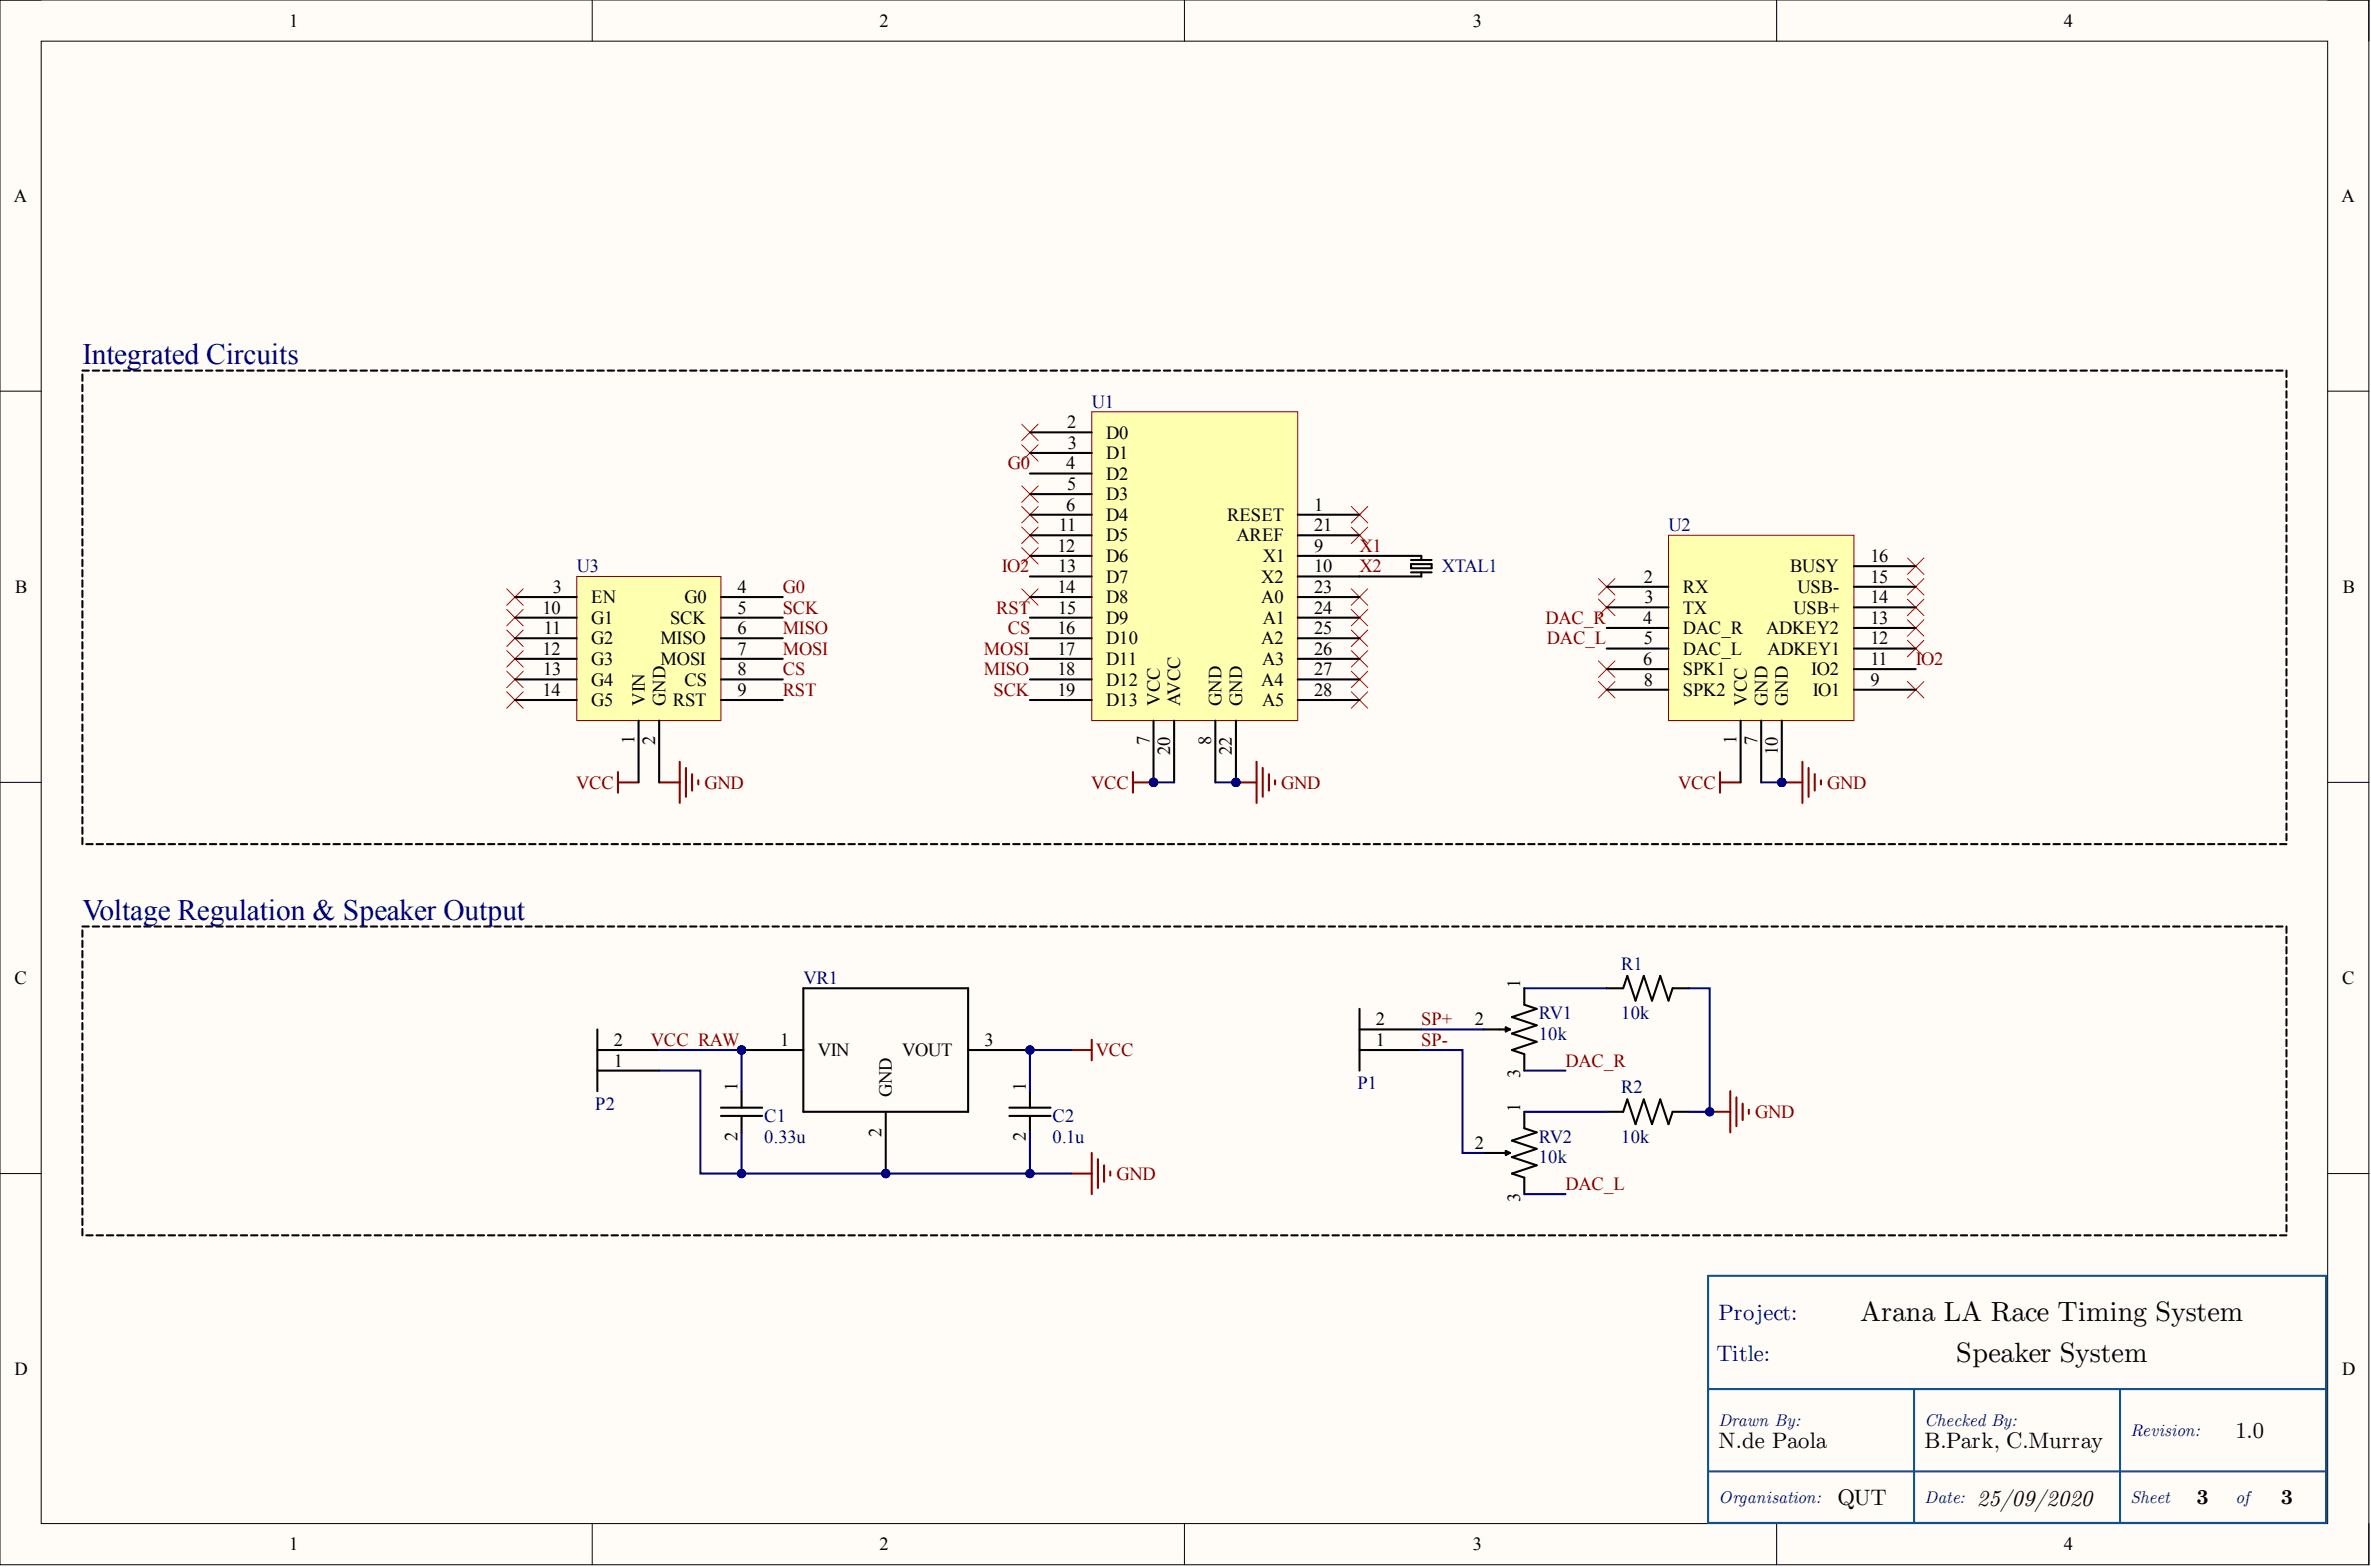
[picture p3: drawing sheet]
<svg xmlns="http://www.w3.org/2000/svg" width="292mm" height="193mm" viewBox="0 0 292 193" stroke-linecap="round" stroke-linejoin="round" font-family="sans-serif">
<defs><g id="words">
<g font-size="3.6" fill="#000080">
<text x="10.2" y="44.9">Integrated Circuits</text>
<text x="10.2" y="113.3">Voltage Regulation &amp; Speaker Output</text>
</g>
<g font-size="3.5">
<text x="229.2" y="162.7">Arana LA Race Timing System</text>
<text x="241" y="167.8">Speaker System</text>
</g>
<g font-size="2.8" fill="#000080">
<text x="211.5" y="167.6">Title:</text>
<text x="211.7" y="162.5">Project:</text>
</g>
<g font-size="2.8">
<text x="211.7" y="178.3">N.de Paola</text>
<text x="237.1" y="178.3">B.Parka C.Murray</text>
<text x="275.4" y="177.1">1.0</text>
<text x="226.4" y="185.3">QUT</text>
<text x="243.5" y="185.4">25a09a2020</text>
</g>
<g font-size="2.6">
<text x="270.6" y="185.2">a</text>
<text x="281" y="185.2">a</text>
</g>
<g font-size="2.3">
<text x="35.6" y="3.3">1</text>
<text x="108.4" y="3.3">2</text>
<text x="181.4" y="3.3">3</text>
<text x="254.3" y="3.3">4</text>
<text x="1.7" y="24.8">A</text>
<text x="288.5" y="24.8">A</text>
<text x="131.5" y="52.7">2</text>
<text x="131.4" y="57.8">4</text>
<text x="131.5" y="55.3">3</text>
<text x="136.3" y="54">D0</text>
<text x="136.3" y="56.5">D1</text>
<text x="136.3" y="59.1">D2</text>
<text x="130.4" y="65.4">11</text>
<text x="131.4" y="62.9">6</text>
<text x="131.5" y="60.3">5</text>
<text x="136.3" y="61.6">D3</text>
<text x="136.3" y="64.1">D4</text>
<text x="151.2" y="64.1">RESET</text>
<text x="161.9" y="62.9">1</text>
<text x="161.9" y="65.4">21</text>
<text x="130.3" y="67.9">12</text>
<text x="130.4" y="70.5">13</text>
<text x="136.3" y="66.7">D5</text>
<text x="136.3" y="69.2">D6</text>
<text x="136.3" y="71.8">D7</text>
<text x="152.3" y="66.7">AREF</text>
<text x="155.4" y="71.8">X2</text>
<text x="155.6" y="69.2">X1</text>
<text x="161.9" y="67.9">9</text>
<text x="161.9" y="70.5">10</text>
<text x="202.5" y="71.8">2</text>
<text x="220.5" y="70.5">BUSY</text>
<text x="230.4" y="71.8">15</text>
<text x="230.4" y="69.2">16</text>
<text x="1.9" y="73">B</text>
<text x="66.8" y="75.6">10</text>
<text x="68.1" y="73">3</text>
<text x="72.8" y="74.3">EN</text>
<text x="72.8" y="76.8">G1</text>
<text x="82.6" y="76.8">SCK</text>
<text x="84.3" y="74.3">G0</text>
<text x="90.8" y="73">4</text>
<text x="90.8" y="75.6">5</text>
<text x="130.3" y="73">14</text>
<text x="130.4" y="75.6">15</text>
<text x="136.3" y="74.3">D8</text>
<text x="136.3" y="76.8">D9</text>
<text x="155.4" y="74.3">A0</text>
<text x="155.6" y="76.8">A1</text>
<text x="161.9" y="73">23</text>
<text x="161.9" y="75.6">24</text>
<text x="202.4" y="76.8">4</text>
<text x="202.6" y="74.3">3</text>
<text x="207.3" y="73">RX</text>
<text x="207.3" y="75.6">TX</text>
<text x="220.9" y="75.6">USB+</text>
<text x="221.5" y="73">USB-</text>
<text x="230.4" y="76.8">13</text>
<text x="230.4" y="74.3">14</text>
<text x="288.6" y="73">B</text>
<text x="66.8" y="80.6">12</text>
<text x="66.9" y="83.2">13</text>
<text x="67" y="78.1">11</text>
<text x="72.8" y="79.4">G2</text>
<text x="72.8" y="81.9">G3</text>
<text x="81.4" y="79.4">MISO</text>
<text x="81.4" y="81.9">MOSI</text>
<text x="90.8" y="78.1">6</text>
<text x="90.8" y="80.6">7</text>
<text x="90.8" y="83.2">8</text>
<text x="130.3" y="78.1">16</text>
<text x="130.3" y="80.6">17</text>
<text x="130.3" y="83.2">18</text>
<text x="136.3" y="79.4">D10</text>
<text x="136.3" y="81.9">D11</text>
<text x="155.4" y="79.4">A2</text>
<text x="155.5" y="81.9">A3</text>
<text x="161.9" y="78.1">25</text>
<text x="161.9" y="80.6">26</text>
<text x="161.9" y="83.2">27</text>
<text x="202.4" y="81.9">6</text>
<text x="202.5" y="79.4">5</text>
<text x="207.3" y="78.1">DAC_R</text>
<text x="207.3" y="80.6">DAC_L</text>
<text x="207.3" y="83.2">SPK1</text>
<text x="217.6" y="78.1">ADKEY2</text>
<text x="217.7" y="80.6">ADKEY1</text>
<text x="223.1" y="83.2">IO2</text>
<text x="230.4" y="81.9">11</text>
<text x="230.4" y="79.4">12</text>
<text x="66.8" y="85.7">14</text>
<text x="72.8" y="84.4">G4</text>
<text x="72.8" y="87">G5</text>
<text x="79.4" y="87" transform="rotate(-90 79.4 87)">VIN</text>
<text x="82" y="87" transform="rotate(-90 82 87)">GND</text>
<text x="82.9" y="87">RST</text>
<text x="84.3" y="84.4">CS</text>
<text x="90.8" y="85.7">9</text>
<text x="130.3" y="85.7">19</text>
<text x="136.3" y="84.4">D12</text>
<text x="136.3" y="87">D13</text>
<text x="142.9" y="87" transform="rotate(-90 142.9 87)">VCC</text>
<text x="145.4" y="87" transform="rotate(-90 145.4 87)">AVCC</text>
<text x="150.5" y="87" transform="rotate(-90 150.5 87)">GND</text>
<text x="153" y="87" transform="rotate(-90 153 87)">GND</text>
<text x="155.4" y="84.4">A4</text>
<text x="155.5" y="87">A5</text>
<text x="161.9" y="85.7">28</text>
<text x="202.5" y="84.4">8</text>
<text x="207.3" y="85.7">SPK2</text>
<text x="215.2" y="87" transform="rotate(-90 215.2 87)">VCC</text>
<text x="217.7" y="87" transform="rotate(-90 217.7 87)">GND</text>
<text x="220.3" y="87" transform="rotate(-90 220.3 87)">GND</text>
<text x="223.3" y="85.7">IO1</text>
<text x="230.4" y="84.4">9</text>
<text x="78.2" y="91.6" transform="rotate(-90 78.2 91.6)">1</text>
<text x="80.7" y="91.8" transform="rotate(-90 80.7 91.8)">2</text>
<text x="141.6" y="91.8" transform="rotate(-90 141.6 91.8)">7</text>
<text x="144.1" y="93" transform="rotate(-90 144.1 93)">20</text>
<text x="149.2" y="91.8" transform="rotate(-90 149.2 91.8)">8</text>
<text x="151.8" y="93" transform="rotate(-90 151.8 93)">22</text>
<text x="213.9" y="91.6" transform="rotate(-90 213.9 91.6)">1</text>
<text x="216.5" y="91.8" transform="rotate(-90 216.5 91.8)">7</text>
<text x="219" y="93" transform="rotate(-90 219 93)">10</text>
<text x="1.8" y="121.2">C</text>
<text x="187.3" y="121.7" transform="rotate(-90 187.3 121.7)">1</text>
<text x="288.5" y="121.2">C</text>
<text x="75.6" y="131.3">1</text>
<text x="75.6" y="128.8">2</text>
<text x="96.1" y="128.8">1</text>
<text x="100.7" y="130.1">VIN</text>
<text x="111.2" y="130.1">VOUT</text>
<text x="121.3" y="128.8">3</text>
<text x="169.5" y="128.8">1</text>
<text x="169.5" y="126.3">2</text>
<text x="181.7" y="126.3">2</text>
<text x="90.8" y="134.4" transform="rotate(-90 90.8 134.4)">1</text>
<text x="109.9" y="135.1" transform="rotate(-90 109.9 135.1)">GND</text>
<text x="126.4" y="134.4" transform="rotate(-90 126.4 134.4)">1</text>
<text x="187.3" y="136.9" transform="rotate(-90 187.3 136.9)">1</text>
<text x="187.3" y="132.8" transform="rotate(-90 187.3 132.8)">3</text>
<text x="90.8" y="140.5" transform="rotate(-90 90.8 140.5)">2</text>
<text x="108.6" y="140" transform="rotate(-90 108.6 140)">2</text>
<text x="126.4" y="140.5" transform="rotate(-90 126.4 140.5)">2</text>
<text x="181.7" y="141.5">2</text>
<text x="187.3" y="148" transform="rotate(-90 187.3 148)">3</text>
<text x="1.8" y="169.4">D</text>
<text x="288.5" y="169.4">D</text>
<text x="35.6" y="190.9">1</text>
<text x="108.4" y="190.9">2</text>
<text x="181.4" y="190.9">3</text>
<text x="254.3" y="190.9">4</text>
</g>
<g font-size="2.3" fill="#000080">
<text x="134.5" y="50.2">U1</text>
<text x="205.6" y="65.4">U2</text>
<text x="71.1" y="70.5">U3</text>
<text x="177.6" y="70.5">XTAL1</text>
<text x="199.7" y="119.4">R1</text>
<text x="99" y="121.2">VR1</text>
<text x="189.6" y="125.5">RV1</text>
<text x="199.7" y="125.5">10k</text>
<text x="189.6" y="128">10k</text>
<text x="73.3" y="136.7">P2</text>
<text x="167.2" y="134.1">P1</text>
<text x="199.7" y="134.6">R2</text>
<text x="94.1" y="138.2">C1</text>
<text x="94.1" y="140.7">0.33u</text>
<text x="129.7" y="138.2">C2</text>
<text x="129.7" y="140.7">0.1u</text>
<text x="189.6" y="140.7">RV2</text>
<text x="189.6" y="143.3">10k</text>
<text x="199.7" y="140.7">10k</text>
</g>
<g font-size="2.3" fill="#800000">
<text x="124.2" y="57.8">G0</text>
<text x="123.4" y="70.5">IO2</text>
<text x="167.5" y="67.9">X1</text>
<text x="167.5" y="70.5">X2</text>
<text x="96.4" y="75.6">SCK</text>
<text x="96.4" y="73">G0</text>
<text x="122.7" y="75.6">RST</text>
<text x="190.4" y="76.8">DAC_R</text>
<text x="96.4" y="83.2">CS</text>
<text x="96.4" y="80.6">MOSI</text>
<text x="96.4" y="78.1">MISO</text>
<text x="121.2" y="80.6">MOSI</text>
<text x="121.2" y="83.2">MISO</text>
<text x="124.2" y="78.1">CS</text>
<text x="190.6" y="79.4">DAC_L</text>
<text x="236" y="81.9">IO2</text>
<text x="96.4" y="85.7">RST</text>
<text x="122.4" y="85.7">SCK</text>
<text x="71" y="97.1">VCC</text>
<text x="86.8" y="97.1">GND</text>
<text x="134.4" y="97.1">VCC</text>
<text x="157.8" y="97.1">GND</text>
<text x="206.7" y="97.1">VCC</text>
<text x="225.1" y="97.1">GND</text>
<text x="80.2" y="128.8">VCC_RAW</text>
<text x="135" y="130.1">VCC</text>
<text x="175.1" y="126.3">SP+</text>
<text x="175.1" y="128.8">SP-</text>
<text x="192.9" y="131.3">DAC_R</text>
<text x="216.2" y="137.7">GND</text>
<text x="137.5" y="145.3">GND</text>
<text x="192.9" y="146.5">DAC_L</text>
</g>
<g font-size="2.1" fill="#000080">
<text x="211.7" y="175.6">Drawn By:</text>
<text x="237.1" y="175.6">Checked By:</text>
<text x="262.5" y="176.9">Revision:</text>
<text x="211.7" y="185.1">Organisation:</text>
<text x="237.1" y="185.1">Date:</text>
<text x="262.5" y="185.1">Sheet</text>
<text x="275.4" y="185.1">of</text>
</g>
</g></defs>
<path d="M0 0h291.8v192.7h-291.8z" fill-rule="evenodd" fill="#fffcf8"/>
<path d="M0 0h291.8v192.7h-291.8z" fill="none" stroke="#000" stroke-width=".12"/>
<path d="M5.1 5.1h281.7v182.5h-281.7z" fill-rule="evenodd" fill="#fffcf8"/>
<g fill="none" stroke="#000" stroke-width=".12">
<path d="M0 0h5.1M73 0v5.1M145.9 0v5.1M218.9 0v5.1M286.8 0h5v5.1M5.1 5.1h281.7v182.5h-281.7zM0 48.2h5.1M286.8 48.2h5M0 96.3h5.1M286.8 96.3h5M0 144.5h5.1M286.8 144.5h5"/>
<path d="M73 187.6v5.1M145.9 187.6v5.1M218.9 187.6v5.1M291.8 187.6v5.1"/>
</g>
<path d="M81.2 96.3h2.5M83.7 93.8v5.1M84.5 94.6v3.5M85.3 95.3v2.1M86 96.1v.5M152.3 96.3h2.5M154.8 93.8v5.1M155.6 94.6v3.5M156.3 95.3v2.1M157.1 96.1v.5" fill="none" stroke="#800000" stroke-width=".25"/>
<circle cx="152.3" cy="96.3" r=".51" fill="#000080"/>
<circle cx="152.3" cy="96.3" r=".51" fill="none" stroke="#000080" stroke-width=".12"/>
<path d="M219.5 96.3h2.5M222 93.8v5.1M222.8 94.6v3.5M223.6 95.3v2.1M224.3 96.1v.5" fill="none" stroke="#800000" stroke-width=".25"/>
<circle cx="219.5" cy="96.3" r=".51" fill="#000080"/>
<circle cx="219.5" cy="96.3" r=".51" fill="none" stroke="#000080" stroke-width=".12"/>
<path d="M139.6 95.1v2.5M139.6 96.3h2.5" fill="none" stroke="#800000" stroke-width=".25"/>
<circle cx="142.1" cy="96.3" r=".51" fill="#000080"/>
<circle cx="142.1" cy="96.3" r=".51" fill="none" stroke="#000080" stroke-width=".12"/>
<path d="M76.1 95.1v2.5M76.1 96.3h2.6M211.9 96.3h2.5M211.9 95.1v2.5M210.6 136.9h2.6M213.2 134.4v5M213.9 135.1v3.6M214.7 135.9v2M215.5 136.7v.5" fill="none" stroke="#800000" stroke-width=".25"/>
<g fill="none" stroke="#f00" stroke-width=".12">
<path d="M125.9 52.2l2 2.1M125.9 54.8l2 2M125.9 59.8l2 2.1M127.9 52.2l-2 2.1M127.9 54.8l-2 2M127.9 59.8l-2 2.1M62.4 72.5l2.1 2M62.4 75l2.1 2.1M62.4 77.6l2.1 2M64.5 72.5l-2.1 2M64.5 75l-2.1 2.1M64.5 77.6l-2.1 2"/>
<path d="M125.9 62.4l2 2M125.9 64.9l2 2M125.9 67.4l2 2.1M125.9 72.5l2 2M127.9 62.4l-2 2M127.9 64.9l-2 2M127.9 67.4l-2 2.1M127.9 72.5l-2 2M166.5 62.4l2 2M166.5 64.9l2 2M166.5 72.5l2 2M166.5 75l2 2.1"/>
<path d="M166.5 77.6l2 2M168.5 62.4l-2 2M168.5 64.9l-2 2M168.5 72.5l-2 2M168.5 75l-2 2.1M168.5 77.6l-2 2M196.9 71.2l2.1 2.1M196.9 73.8l2.1 2M199 71.2l-2.1 2.1M199 73.8l-2.1 2M235 78.9l2 2M235 76.3l2 2"/>
<path d="M235 73.8l2 2M235 71.2l2 2.1M235 68.7l2 2M237 78.9l-2 2M237 76.3l-2 2M237 73.8l-2 2M237 71.2l-2 2.1M237 68.7l-2 2M62.4 80.1l2.1 2M62.4 82.7l2.1 2M62.4 85.2l2.1 2M64.5 80.1l-2.1 2"/>
<path d="M64.5 82.7l-2.1 2M64.5 85.2l-2.1 2M166.5 80.1l2 2M166.5 82.7l2 2M166.5 85.2l2 2M168.5 80.1l-2 2M168.5 82.7l-2 2M168.5 85.2l-2 2M196.9 81.4l2.1 2M196.9 83.9l2.1 2.1M199 81.4l-2.1 2M199 83.9l-2.1 2.1"/>
<path d="M235 83.9l2 2.1M237 83.9l-2 2.1"/>
</g>
<circle cx="210.6" cy="136.9" r=".51" fill="#000080"/>
<circle cx="210.6" cy="136.9" r=".51" fill="none" stroke="#000080" stroke-width=".12"/>
<path d="M71.1 71h17.7v17.7h-17.7z" fill-rule="evenodd" fill="#ffffb0"/>
<path d="M71.1 71h17.7v17.7h-17.7z" fill="none" stroke="#800000" stroke-width=".12"/>
<g fill="none" stroke="#000" stroke-width=".25">
<path d="M63.4 73.5h7.7M63.4 76.1h7.7M63.4 78.6h7.7M88.8 73.5h7.6M88.8 76.1h7.6M88.8 78.6h7.6M63.4 81.1h7.7M63.4 83.7h7.7M63.4 86.2h7.7M78.7 88.7v7.6M81.2 88.7v7.6M88.8 81.1h7.6"/>
<path d="M88.8 83.7h7.6M88.8 86.2h7.6"/>
</g>
<circle cx="142.1" cy="96.3" r=".51" fill="#000080"/>
<circle cx="142.1" cy="96.3" r=".51" fill="none" stroke="#000080" stroke-width=".12"/>
<circle cx="152.3" cy="96.3" r=".51" fill="#000080"/>
<circle cx="152.3" cy="96.3" r=".51" fill="none" stroke="#000080" stroke-width=".12"/>
<path d="M134.5 50.7h25.4v38h-25.4z" fill-rule="evenodd" fill="#ffffb0"/>
<path d="M134.5 50.7h25.4v38h-25.4z" fill="none" stroke="#800000" stroke-width=".12"/>
<path d="M126.9 53.2h7.6M126.9 55.8h7.6M126.9 58.3h7.6M126.9 63.4h7.6M126.9 60.8h7.6M159.9 63.4h7.6M142.1 88.7v7.6" fill="none" stroke="#000" stroke-width=".25"/>
<circle cx="142.1" cy="96.3" r=".51" fill="#000080"/>
<circle cx="142.1" cy="96.3" r=".51" fill="none" stroke="#000080" stroke-width=".12"/>
<g fill="none" stroke="#000" stroke-width=".25">
<path d="M126.9 68.5h7.6M126.9 71h7.6M126.9 65.9h7.6M126.9 73.5h7.6M126.9 76.1h7.6M126.9 78.6h7.6M159.9 68.5h7.6M159.9 71h7.6M159.9 65.9h7.6M126.9 81.1h7.6M126.9 83.7h7.6M126.9 86.2h7.6"/>
<path d="M144.6 88.7v7.6M149.7 88.7v7.6M152.3 88.7v7.6"/>
</g>
<circle cx="152.3" cy="96.3" r=".51" fill="#000080"/>
<circle cx="152.3" cy="96.3" r=".51" fill="none" stroke="#000080" stroke-width=".12"/>
<path d="M159.9 73.5h7.6M159.9 76.1h7.6M159.9 78.6h7.6M159.9 81.1h7.6M159.9 83.7h7.6M159.9 86.2h7.6" fill="none" stroke="#000" stroke-width=".25"/>
<circle cx="219.5" cy="96.3" r=".51" fill="#000080"/>
<circle cx="219.5" cy="96.3" r=".51" fill="none" stroke="#000080" stroke-width=".12"/>
<path d="M205.6 65.9h22.8v22.8h-22.8z" fill-rule="evenodd" fill="#ffffb0"/>
<path d="M205.6 65.9h22.8v22.8h-22.8z" fill="none" stroke="#800000" stroke-width=".12"/>
<path d="M217 88.7v7.6M219.5 88.7v7.6" fill="none" stroke="#000" stroke-width=".25"/>
<circle cx="219.5" cy="96.3" r=".51" fill="#000080"/>
<circle cx="219.5" cy="96.3" r=".51" fill="none" stroke="#000080" stroke-width=".12"/>
<g fill="none" stroke="#000" stroke-width=".25">
<path d="M167.5 68.5h7.6v.5M173.8 69h2.6M173.8 70.5h2.6M173.8 69.5h2.6v.5h-2.6zM175.1 70.5v.5h-7.6M197.9 72.3h7.7M197.9 74.8h7.7M197.9 77.3h7.7M197.9 79.9h7.7M228.4 72.3h7.6M228.4 74.8h7.6M228.4 77.3h7.6"/>
<path d="M228.4 79.9h7.6M228.4 69.7h7.6M197.9 82.4h7.7M197.9 84.9h7.7M214.4 88.7v7.6M228.4 82.4h7.6M228.4 84.9h7.6M167.5 129.3h7.6M167.5 126.8h7.6M167.5 124.2v7.6M182.7 126.8h3.3M185.5 126.5l.5 .3-.5 .2z"/>
<path d="M187.8 121.7v2l1.5 .5-3 1 3 1.1-3 1 3 1-3 1 1.5 .5v2M187.8 136.9v2l1.5 .5-3 1.1 3 1-3 1 3 1-3 1 1.5 .5v2.1M197.9 121.7h2.1l.5-1.5 1 3 1-3 1 3 1-3 1.1 3 .5-1.5h2M197.9 136.9h2.1l.5-1.5 1 3 1-3 1 3 1-3 1.1 3 .5-1.5h2M182.7 142h3.3M185.5 141.7l.5 .3-.5 .2z"/>
</g>
<circle cx="91.4" cy="129.3" r=".51" fill="#000080"/>
<circle cx="91.4" cy="129.3" r=".51" fill="none" stroke="#000080" stroke-width=".12"/>
<circle cx="126.9" cy="129.3" r=".51" fill="#000080"/>
<circle cx="126.9" cy="129.3" r=".51" fill="none" stroke="#000080" stroke-width=".12"/>
<circle cx="109.1" cy="144.5" r=".51" fill="#000080"/>
<circle cx="109.1" cy="144.5" r=".51" fill="none" stroke="#000080" stroke-width=".12"/>
<path d="M91.4 129.3h7.6M99 121.7h20.3v15.2h-20.3z" fill="none" stroke="#000" stroke-width=".25"/>
<circle cx="91.4" cy="129.3" r=".51" fill="#000080"/>
<circle cx="91.4" cy="129.3" r=".51" fill="none" stroke="#000080" stroke-width=".12"/>
<path d="M119.3 129.3h7.6" fill="none" stroke="#000" stroke-width=".25"/>
<circle cx="126.9" cy="129.3" r=".51" fill="#000080"/>
<circle cx="126.9" cy="129.3" r=".51" fill="none" stroke="#000080" stroke-width=".12"/>
<path d="M109.1 136.9v7.6" fill="none" stroke="#000" stroke-width=".25"/>
<circle cx="109.1" cy="144.5" r=".51" fill="#000080"/>
<circle cx="109.1" cy="144.5" r=".51" fill="none" stroke="#000080" stroke-width=".12"/>
<path d="M132 129.3h2.5M134.5 128v2.6M132 144.5h2.5M134.5 142v5.1M135.3 142.7v3.6M136 143.5v2M136.8 144.3v.5" fill="none" stroke="#800000" stroke-width=".25"/>
<path d="M73.6 131.8h7.6M73.6 129.3h7.6M73.6 126.8v7.6M88.8 136.4h5.1M88.8 137.4h5.1M91.4 134.4v2M91.4 137.4v2M124.3 136.4h5.1M124.3 137.4h5.1M126.9 134.4v2M126.9 137.4v2" fill="none" stroke="#000" stroke-width=".25"/>
<circle cx="91.4" cy="129.3" r=".51" fill="#000080"/>
<circle cx="91.4" cy="129.3" r=".51" fill="none" stroke="#000080" stroke-width=".12"/>
<g fill="none" stroke="#000" stroke-width=".25">
<path d="M10.2 45.6h.7M10.2 46.1v.8M10.2 47.4v.8M10.2 48.6v.8M10.2 49.9v.8M10.2 51.2v.8M10.2 52.5v.7M10.2 53.7v.8M10.2 55v.8M10.2 56.3v.7M10.2 57.5v.8M10.2 58.8v.8"/>
<path d="M11.4 45.6h.8M12.7 45.6h.8M14 45.6h.8M15.2 45.6h.8M16.5 45.6h.8M17.8 45.6h.8M19 45.6h.8M20.3 45.6h.8M21.6 45.6h.8M22.8 45.6h.8M24.1 45.6h.8M25.4 45.6h.8"/>
<path d="M26.6 45.6h.8M27.9 45.6h.8M29.2 45.6h.8M30.5 45.6h.7M31.7 45.6h.8M33 45.6h.8M34.3 45.6h.8M35.5 45.6h.8M36.8 45.6h.8M38.1 45.6h.8M39.3 45.6h.8M40.6 45.6h.8"/>
<path d="M41.9 45.6h.8M43.1 45.6h.8M44.4 45.6h.8M45.7 45.6h.8M46.9 45.6h.8M48.2 45.6h.8M49.5 45.6h.8M50.8 45.6h.7M52 45.6h.8M53.3 45.6h.8M54.6 45.6h.8M55.8 45.6h.8"/>
<path d="M57.1 45.6h.8M58.4 45.6h.8M59.6 45.6h.8M60.9 45.6h.8M62.2 45.6h.8M63.4 45.6h.8M64.7 45.6h.8M66 45.6h.8M67.2 45.6h.8M68.5 45.6h.8M69.8 45.6h.8M71.1 45.6h.7"/>
<path d="M72.3 45.6h.8M73.6 45.6h.8M74.9 45.6h.8M76.1 45.6h.8M77.4 45.6h.8M78.7 45.6h.8M79.9 45.6h.8M81.2 45.6h.8M82.5 45.6h.8M83.7 45.6h.8M85 45.6h.8M86.3 45.6h.8"/>
<path d="M87.6 45.6h.7M88.8 45.6h.8M90.1 45.6h.8M91.4 45.6h.8M92.6 45.6h.8M93.9 45.6h.8M95.2 45.6h.8M96.4 45.6h.8M97.7 45.6h.8M99 45.6h.8M100.2 45.6h.8M101.5 45.6h.8"/>
<path d="M102.8 45.6h.8M104 45.6h.8M105.3 45.6h.8M106.6 45.6h.8M107.9 45.6h.7M109.1 45.6h.8M110.4 45.6h.8M111.7 45.6h.8M112.9 45.6h.8M114.2 45.6h.8M115.5 45.6h.8M116.7 45.6h.8"/>
<path d="M118 45.6h.8M119.3 45.6h.8M120.5 45.6h.8M121.8 45.6h.8M123.1 45.6h.8M124.3 45.6h.8M125.6 45.6h.8M126.9 45.6h.8M128.2 45.6h.7M129.4 45.6h.8M130.7 45.6h.8M132 45.6h.8"/>
<path d="M133.2 45.6h.8M134.5 45.6h.8M135.8 45.6h.8M137 45.6h.8M138.3 45.6h.8M139.6 45.6h.8M140.8 45.6h.8M142.1 45.6h.8M143.4 45.6h.8M144.6 45.6h.8M145.9 45.6h.8M147.2 45.6h.8"/>
<path d="M148.5 45.6h.7M149.7 45.6h.8M151 45.6h.8M152.3 45.6h.8M153.5 45.6h.8M154.8 45.6h.8M156.1 45.6h.8M157.3 45.6h.8M158.6 45.6h.8M159.9 45.6h.8M161.1 45.6h.8M162.4 45.6h.8"/>
<path d="M163.7 45.6h.8M165 45.6h.7M166.2 45.6h.8M167.5 45.6h.8M168.8 45.6h.8M170 45.6h.8M171.3 45.6h.8M172.6 45.6h.8M173.8 45.6h.8M175.1 45.6h.8M176.4 45.6h.8M177.6 45.6h.8"/>
<path d="M178.9 45.6h.8M180.2 45.6h.8M181.4 45.6h.8M182.7 45.6h.8M184 45.6h.8M185.3 45.6h.7M186.5 45.6h.8M187.8 45.6h.8M189.1 45.6h.8M190.3 45.6h.8M191.6 45.6h.8M192.9 45.6h.8"/>
<path d="M194.1 45.6h.8M195.4 45.6h.8M196.7 45.6h.8M197.9 45.6h.8M199.2 45.6h.8M200.5 45.6h.8M201.7 45.6h.8M203 45.6h.8M204.3 45.6h.8M205.6 45.6h.7M206.8 45.6h.8M208.1 45.6h.8"/>
<path d="M209.4 45.6h.8M210.6 45.6h.8M211.9 45.6h.8M213.2 45.6h.8M214.4 45.6h.8M215.7 45.6h.8M217 45.6h.8M218.2 45.6h.8M219.5 45.6h.8M220.8 45.6h.8M222 45.6h.8M223.3 45.6h.8"/>
<path d="M224.6 45.6h.8M225.9 45.6h.7M227.1 45.6h.8M228.4 45.6h.8M229.7 45.6h.8M230.9 45.6h.8M232.2 45.6h.8M233.5 45.6h.8M234.7 45.6h.8M236 45.6h.8M237.3 45.6h.8M238.5 45.6h.8"/>
<path d="M239.8 45.6h.8M241.1 45.6h.8M242.4 45.6h.7M243.6 45.6h.8M244.9 45.6h.8M246.2 45.6h.8M247.4 45.6h.8M248.7 45.6h.8M250 45.6h.8M251.2 45.6h.8M252.5 45.6h.8M253.8 45.6h.8"/>
<path d="M255 45.6h.8M256.3 45.6h.8M257.6 45.6h.8M258.8 45.6h.8M260.1 45.6h.8M261.4 45.6h.8M262.7 45.6h.7M263.9 45.6h.8M265.2 45.6h.8M266.5 45.6h.8M267.7 45.6h.8M269 45.6h.8"/>
<path d="M270.3 45.6h.8M271.5 45.6h.8M272.8 45.6h.8M274.1 45.6h.8M275.3 45.6h.8M276.6 45.6h.8M277.9 45.6h.8M279.1 45.6h.8M280.4 45.6h.8M281.7 45.6v.8M281.7 46.9v.8M281.7 48.2v.8"/>
<path d="M281.7 49.4v.8M281.7 50.7v.8M281.7 52v.8M281.7 53.2v.8M281.7 54.5v.8M281.7 55.8v.8M281.7 57v.8M281.7 58.3v.8M281.7 59.6v.8M10.2 60.1v.7M10.2 61.3v.8M10.2 62.6v.8"/>
<path d="M10.2 63.9v.8M10.2 65.1v.8M10.2 66.4v.8M10.2 67.7v.8M10.2 68.9v.8M10.2 70.2v.8M10.2 71.5v.8M10.2 72.7v.8M10.2 74v.8M10.2 75.3v.8M10.2 76.5v.8M10.2 77.8v.8"/>
<path d="M10.2 79.1v.8M281.7 60.8v.8M281.7 62.1v.8M281.7 63.4v.8M281.7 64.7v.7M281.7 65.9v.8M281.7 67.2v.8M281.7 68.5v.7M281.7 69.7v.8M281.7 71v.8M281.7 72.3v.8M281.7 73.5v.8"/>
<path d="M281.7 74.8v.8M281.7 76.1v.8M281.7 77.3v.8M281.7 78.6v.8M281.7 79.9v.8M10.2 80.3v.8M10.2 81.6v.8M10.2 82.9v.8M10.2 84.1v.8M10.2 85.4v.8M10.2 86.7v.8M10.2 87.9v.8"/>
<path d="M10.2 89.2v.8M10.2 90.5v.8M10.2 91.8v.7M10.2 93v.8M10.2 94.3v.8M10.2 95.6v.7M10.2 96.8v.8M10.2 98.1v.8M10.2 99.4v.7M281.7 81.1v.8M281.7 82.4v.8M281.7 83.7v.8"/>
<path d="M281.7 84.9v.8M281.7 86.2v.8M281.7 87.5v.8M281.7 88.7v.8M281.7 90v.8M281.7 91.3v.8M281.7 92.5v.8M281.7 93.8v.8M281.7 95.1v.8M281.7 96.3v.8M281.7 97.6v.8M281.7 98.9v.8"/>
<path d="M10.2 100.6v.8M10.2 101.9v.8M10.2 103.2v.8M10.2 114.6v.8M10.2 115.8v.8M10.2 117.1v.8M10.2 118.4v.8M10.2 119.6v.8M10.2 114.1h.7M10.6 104h.8M11.4 114.1h.8M11.9 104h.8"/>
<path d="M12.7 114.1h.8M13.2 104h.8M14 114.1h.8M14.4 104h.8M15.2 114.1h.8M15.7 104h.8M16.5 114.1h.8M17 104h.8M17.8 114.1h.8M18.2 104h.8M19 114.1h.8M19.5 104h.8"/>
<path d="M20.3 114.1h.8M20.8 104h.8M21.6 114.1h.8M22 104h.8M22.8 114.1h.8M23.3 104h.8M24.1 114.1h.8M24.6 104h.8M25.4 114.1h.8M25.9 104h.7M26.6 114.1h.8M27.1 104h.8"/>
<path d="M27.9 114.1h.8M28.4 104h.8M29.2 114.1h.8M29.7 104h.8M30.5 114.1h.7M30.9 104h.8M31.7 114.1h.8M32.2 104h.8M33 114.1h.8M33.5 104h.8M34.3 114.1h.8M34.7 104h.8"/>
<path d="M35.5 114.1h.8M36 104h.8M36.8 114.1h.8M37.3 104h.8M38.1 114.1h.8M38.5 104h.8M39.3 114.1h.8M39.8 104h.8M40.6 114.1h.8M41.1 104h.8M41.9 114.1h.8M42.3 104h.8"/>
<path d="M43.1 114.1h.8M43.6 104h.8M44.4 114.1h.8M44.9 104h.8M45.7 114.1h.8M46.2 104h.7M46.9 114.1h.8M47.4 104h.8M48.2 114.1h.8M48.7 104h.8M49.5 114.1h.8M50 104h.8"/>
<path d="M50.8 114.1h.7M51.2 104h.8M52 114.1h.8M52.5 104h.8M53.3 114.1h.8M53.8 104h.8M54.6 114.1h.8M55 104h.8M55.8 114.1h.8M56.3 104h.8M57.1 114.1h.8M57.6 104h.8"/>
<path d="M58.4 114.1h.8M58.8 104h.8M59.6 114.1h.8M60.1 104h.8M60.9 114.1h.8M61.4 104h.8M62.2 114.1h.8M62.6 104h.8M63.4 114.1h.8M63.9 104h.8M64.7 114.1h.8M65.2 104h.8"/>
<path d="M66 114.1h.8M66.5 104h.7M67.2 114.1h.8M67.7 104h.8M68.5 114.1h.8M69 104h.8M69.8 114.1h.8M70.3 104h.8M71.1 114.1h.7M71.5 104h.8M72.3 114.1h.8M72.8 104h.8"/>
<path d="M73.6 114.1h.8M74.1 104h.8M74.9 114.1h.8M75.3 104h.8M76.1 114.1h.8M76.6 104h.8M77.4 114.1h.8M77.9 104h.8M78.7 114.1h.8M79.1 104h.8M79.9 114.1h.8M80.4 104h.8"/>
<path d="M81.2 114.1h.8M81.7 104h.8M82.5 114.1h.8M83 104h.7M83.7 114.1h.8M84.2 104h.8M85 114.1h.8M85.5 104h.8M86.3 114.1h.8M86.8 104h.8M87.6 114.1h.7M88 104h.8"/>
<path d="M88.8 114.1h.8M89.3 104h.8M90.1 114.1h.8M90.6 104h.8M91.4 114.1h.8M91.8 104h.8M92.6 114.1h.8M93.1 104h.8M93.9 114.1h.8M94.4 104h.8M95.2 114.1h.8M95.6 104h.8"/>
<path d="M96.4 114.1h.8M96.9 104h.8M97.7 114.1h.8M98.2 104h.8M99 114.1h.8M99.4 104h.8M100.2 114.1h.8M100.7 104h.8M101.5 114.1h.8M102 104h.8M102.8 114.1h.8M103.3 104h.7"/>
<path d="M104 114.1h.8M104.5 104h.8M105.3 114.1h.8M105.8 104h.8M106.6 114.1h.8M107.1 104h.8M107.9 114.1h.7M108.3 104h.8M109.1 114.1h.8M109.6 104h.8M110.4 114.1h.8M110.9 104h.8"/>
<path d="M111.7 114.1h.8M112.1 104h.8M112.9 114.1h.8M113.4 104h.8M114.2 114.1h.8M114.7 104h.8M115.5 114.1h.8M115.9 104h.8M116.7 114.1h.8M117.2 104h.8M118 114.1h.8M118.5 104h.8"/>
<path d="M119.3 114.1h.8M119.7 104h.8M120.5 114.1h.8M121 104h.8M121.8 114.1h.8M122.3 104h.8M123.1 114.1h.8M123.6 104h.7M124.3 114.1h.8M124.8 104h.8M125.6 114.1h.8M126.1 104h.8"/>
<path d="M126.9 114.1h.8M127.4 104h.8M128.2 114.1h.7M128.6 104h.8M129.4 114.1h.8M129.9 104h.8M130.7 114.1h.8M131.2 104h.8M132 114.1h.8M132.4 104h.8M133.2 114.1h.8M133.7 104h.8"/>
<path d="M134.5 114.1h.8M135 104h.8M135.8 114.1h.8M136.2 104h.8M137 114.1h.8M137.5 104h.8M138.3 114.1h.8M138.8 104h.8M139.6 114.1h.8M140 104h.8M140.8 114.1h.8M141.3 104h.8"/>
<path d="M142.1 114.1h.8M142.6 104h.8M143.4 114.1h.8M143.9 104h.7M144.6 114.1h.8M145.1 104h.8M145.9 114.1h.8M146.4 104h.8M147.2 114.1h.8M147.7 104h.8M148.5 114.1h.7M148.9 104h.8"/>
<path d="M149.7 114.1h.8M150.2 104h.8M151 114.1h.8M151.5 104h.8M152.3 114.1h.8M152.7 104h.8M153.5 114.1h.8M154 104h.8M154.8 114.1h.8M155.3 104h.8M156.1 114.1h.8M156.5 104h.8"/>
<path d="M157.3 114.1h.8M157.8 104h.8M158.6 114.1h.8M159.1 104h.8M159.9 114.1h.8M160.4 104h.7M161.1 114.1h.8M161.6 104h.8M162.4 114.1h.8M162.9 104h.8M163.7 114.1h.8M164.2 104h.8"/>
<path d="M165 114.1h.7M165.4 104h.8M166.2 114.1h.8M166.7 104h.8M167.5 114.1h.8M168 104h.8M168.8 114.1h.8M169.2 104h.8M170 114.1h.8M170.5 104h.8M171.3 114.1h.8M171.8 104h.8"/>
<path d="M172.6 114.1h.8M173 104h.8M173.8 114.1h.8M174.3 104h.8M175.1 114.1h.8M175.6 104h.8M176.4 114.1h.8M176.8 104h.8M177.6 114.1h.8M178.1 104h.8M178.9 114.1h.8M179.4 104h.8"/>
<path d="M180.2 114.1h.8M180.7 104h.7M181.4 114.1h.8M181.9 104h.8M182.7 114.1h.8M183.2 104h.8M184 114.1h.8M184.5 104h.8M185.3 114.1h.7M185.7 104h.8M186.5 114.1h.8M187 104h.8"/>
<path d="M187.8 114.1h.8M188.3 104h.8M189.1 114.1h.8M189.5 104h.8M190.3 114.1h.8M190.8 104h.8M191.6 114.1h.8M192.1 104h.8M192.9 114.1h.8M193.3 104h.8M194.1 114.1h.8M194.6 104h.8"/>
<path d="M195.4 114.1h.8M195.9 104h.8M196.7 114.1h.8M197.1 104h.8M197.9 114.1h.8M198.4 104h.8M199.2 114.1h.8M199.7 104h.8M200.5 114.1h.8M201 104h.7M201.7 114.1h.8M202.2 104h.8"/>
<path d="M203 114.1h.8M203.5 104h.8M204.3 114.1h.8M204.8 104h.8M205.6 114.1h.7M206 104h.8M206.8 114.1h.8M207.3 104h.8M208.1 114.1h.8M208.6 104h.8M209.4 114.1h.8M209.8 104h.8"/>
<path d="M210.6 114.1h.8M211.1 104h.8M211.9 114.1h.8M212.4 104h.8M213.2 114.1h.8M213.6 104h.8M214.4 114.1h.8M214.9 104h.8M215.7 114.1h.8M216.2 104h.8M217 114.1h.8M217.4 104h.8"/>
<path d="M218.2 114.1h.8M218.7 104h.8M219.5 114.1h.8M220 104h.8M220.8 114.1h.8M221.3 104h.7M222 114.1h.8M222.5 104h.8M223.3 114.1h.8M223.8 104h.8M224.6 114.1h.8M225.1 104h.8"/>
<path d="M225.9 114.1h.7M226.3 104h.8M227.1 114.1h.8M227.6 104h.8M228.4 114.1h.8M228.9 104h.8M229.7 114.1h.8M230.1 104h.8M230.9 114.1h.8M231.4 104h.8M232.2 114.1h.8M232.7 104h.8"/>
<path d="M233.5 114.1h.8M233.9 104h.8M234.7 114.1h.8M235.2 104h.8M236 114.1h.8M236.5 104h.8M237.3 114.1h.8M237.8 104h.7M238.5 114.1h.8M239 104h.8M239.8 114.1h.8M240.3 104h.8"/>
<path d="M241.1 114.1h.8M241.6 104h.8M242.4 114.1h.7M242.8 104h.8M243.6 114.1h.8M244.1 104h.8M244.9 114.1h.8M245.4 104h.8M246.2 114.1h.8M246.6 104h.8M247.4 114.1h.8M247.9 104h.8"/>
<path d="M248.7 114.1h.8M249.2 104h.8M250 114.1h.8M250.4 104h.8M251.2 114.1h.8M251.7 104h.8M252.5 114.1h.8M253 104h.8M253.8 114.1h.8M254.2 104h.8M255 114.1h.8M255.5 104h.8"/>
<path d="M256.3 114.1h.8M256.8 104h.8M257.6 114.1h.8M258.1 104h.7M258.8 114.1h.8M259.3 104h.8M260.1 114.1h.8M260.6 104h.8M261.4 114.1h.8M261.9 104h.8M262.7 114.1h.7M263.1 104h.8"/>
<path d="M263.9 114.1h.8M264.4 104h.8M265.2 114.1h.8M265.7 104h.8M266.5 114.1h.8M266.9 104h.8M267.7 114.1h.8M268.2 104h.8M269 114.1h.8M269.5 104h.8M270.3 114.1h.8M270.7 104h.8"/>
<path d="M271.5 114.1h.8M272 104h.8M272.8 114.1h.8M273.3 104h.8M274.1 114.1h.8M274.5 104h.8M275.3 114.1h.8M275.8 104h.8M276.6 114.1h.8M277.1 104h.8M277.9 114.1h.8M278.4 104h.7"/>
<path d="M279.1 114.1h.8M279.6 104h.8M280.4 114.1h.8M280.9 104h.8M281.7 100.1v.8M281.7 101.4v.8M281.7 102.7v.8M281.7 114.1v.8M281.7 115.4v.8M281.7 116.6v.8M281.7 117.9v.8M281.7 119.2v.8"/>
<path d="M10.2 120.9v.8M10.2 122.2v.8M10.2 123.4v.8M10.2 124.7v.8M10.2 126v.8M10.2 127.2v.8M10.2 128.5v.8M10.2 129.8v.8M10.2 131v.8M10.2 132.3v.8M10.2 133.6v.8M10.2 134.9v.7"/>
<path d="M10.2 136.1v.8M10.2 137.4v.8M10.2 138.7v.7M10.2 139.9v.8M281.7 120.4v.8M281.7 121.7v.8M281.7 123v.8M281.7 124.2v.8M281.7 125.5v.8M281.7 126.8v.8M281.7 128v.8M281.7 129.3v.8"/>
<path d="M281.7 130.6v.8M281.7 131.8v.8M281.7 133.1v.8M281.7 134.4v.8M281.7 135.6v.8M281.7 136.9v.8M281.7 138.2v.8M281.7 139.4v.8M10.2 141.2v.8M10.2 142.5v.8M10.2 143.7v.8M10.2 145v.8"/>
<path d="M10.2 146.3v.8M10.2 147.5v.8M10.2 148.8v.8M10.2 150.1v.8M10.2 151.3v.8M10.6 152.1h.8M11.9 152.1h.8M13.2 152.1h.8M14.4 152.1h.8M15.7 152.1h.8M17 152.1h.8M18.2 152.1h.8"/>
<path d="M19.5 152.1h.8M20.8 152.1h.8M22 152.1h.8M23.3 152.1h.8M24.6 152.1h.8M25.9 152.1h.7M27.1 152.1h.8M28.4 152.1h.8M29.7 152.1h.8M30.9 152.1h.8M32.2 152.1h.8M33.5 152.1h.8"/>
<path d="M34.7 152.1h.8M36 152.1h.8M37.3 152.1h.8M38.5 152.1h.8M39.8 152.1h.8M41.1 152.1h.8M42.3 152.1h.8M43.6 152.1h.8M44.9 152.1h.8M46.2 152.1h.7M47.4 152.1h.8M48.7 152.1h.8"/>
<path d="M50 152.1h.8M51.2 152.1h.8M52.5 152.1h.8M53.8 152.1h.8M55 152.1h.8M56.3 152.1h.8M57.6 152.1h.8M58.8 152.1h.8M60.1 152.1h.8M61.4 152.1h.8M62.6 152.1h.8M63.9 152.1h.8"/>
<path d="M65.2 152.1h.8M66.5 152.1h.7M67.7 152.1h.8M69 152.1h.8M70.3 152.1h.8M71.5 152.1h.8M72.8 152.1h.8M74.1 152.1h.8M75.3 152.1h.8M76.6 152.1h.8M77.9 152.1h.8M79.1 152.1h.8"/>
<path d="M80.4 152.1h.8M81.7 152.1h.8M83 152.1h.7M84.2 152.1h.8M85.5 152.1h.8M86.8 152.1h.8M88 152.1h.8M89.3 152.1h.8M90.6 152.1h.8M91.8 152.1h.8M93.1 152.1h.8M94.4 152.1h.8"/>
<path d="M95.6 152.1h.8M96.9 152.1h.8M98.2 152.1h.8M99.4 152.1h.8M100.7 152.1h.8M102 152.1h.8M103.3 152.1h.7M104.5 152.1h.8M105.8 152.1h.8M107.1 152.1h.8M108.3 152.1h.8M109.6 152.1h.8"/>
<path d="M110.9 152.1h.8M112.1 152.1h.8M113.4 152.1h.8M114.7 152.1h.8M115.9 152.1h.8M117.2 152.1h.8M118.5 152.1h.8M119.7 152.1h.8M121 152.1h.8M122.3 152.1h.8M123.6 152.1h.7M124.8 152.1h.8"/>
<path d="M126.1 152.1h.8M127.4 152.1h.8M128.6 152.1h.8M129.9 152.1h.8M131.2 152.1h.8M132.4 152.1h.8M133.7 152.1h.8M135 152.1h.8M136.2 152.1h.8M137.5 152.1h.8M138.8 152.1h.8M140 152.1h.8"/>
<path d="M141.3 152.1h.8M142.6 152.1h.8M143.9 152.1h.7M145.1 152.1h.8M146.4 152.1h.8M147.7 152.1h.8M148.9 152.1h.8M150.2 152.1h.8M151.5 152.1h.8M152.7 152.1h.8M154 152.1h.8M155.3 152.1h.8"/>
<path d="M156.5 152.1h.8M157.8 152.1h.8M159.1 152.1h.8M160.4 152.1h.7M161.6 152.1h.8M162.9 152.1h.8M164.2 152.1h.8M165.4 152.1h.8M166.7 152.1h.8M168 152.1h.8M169.2 152.1h.8M170.5 152.1h.8"/>
<path d="M171.8 152.1h.8M173 152.1h.8M174.3 152.1h.8M175.6 152.1h.8M176.8 152.1h.8M178.1 152.1h.8M179.4 152.1h.8M180.7 152.1h.7M181.9 152.1h.8M183.2 152.1h.8M184.5 152.1h.8M185.7 152.1h.8"/>
<path d="M187 152.1h.8M188.3 152.1h.8M189.5 152.1h.8M190.8 152.1h.8M192.1 152.1h.8M193.3 152.1h.8M194.6 152.1h.8M195.9 152.1h.8M197.1 152.1h.8M198.4 152.1h.8M199.7 152.1h.8M201 152.1h.7"/>
<path d="M202.2 152.1h.8M203.5 152.1h.8M204.8 152.1h.8M206 152.1h.8M207.3 152.1h.8M208.6 152.1h.8M209.8 152.1h.8M211.1 152.1h.8M212.4 152.1h.8M213.6 152.1h.8M214.9 152.1h.8M216.2 152.1h.8"/>
<path d="M217.4 152.1h.8M218.7 152.1h.8M220 152.1h.8M221.3 152.1h.7M222.5 152.1h.8M223.8 152.1h.8M225.1 152.1h.8M226.3 152.1h.8M227.6 152.1h.8M228.9 152.1h.8M230.1 152.1h.8M231.4 152.1h.8"/>
<path d="M232.7 152.1h.8M233.9 152.1h.8M235.2 152.1h.8M236.5 152.1h.8M237.8 152.1h.7M239 152.1h.8M240.3 152.1h.8M241.6 152.1h.8M242.8 152.1h.8M244.1 152.1h.8M245.4 152.1h.8M246.6 152.1h.8"/>
<path d="M247.9 152.1h.8M249.2 152.1h.8M250.4 152.1h.8M251.7 152.1h.8M253 152.1h.8M254.2 152.1h.8M255.5 152.1h.8M256.8 152.1h.8M258.1 152.1h.7M259.3 152.1h.8M260.6 152.1h.8M261.9 152.1h.8"/>
<path d="M263.1 152.1h.8M264.4 152.1h.8M265.7 152.1h.8M266.9 152.1h.8M268.2 152.1h.8M269.5 152.1h.8M270.7 152.1h.8M272 152.1h.8M273.3 152.1h.8M274.5 152.1h.8M275.8 152.1h.8M277.1 152.1h.8"/>
<path d="M278.4 152.1h.7M279.6 152.1h.8M280.9 152.1h.8M281.7 140.7v.8M281.7 142v.8M281.7 143.3v.7M281.7 144.5v.8M281.7 145.8v.8M281.7 147.1v.7M281.7 148.3v.8M281.7 149.6v.8M281.7 150.9v.8"/>
</g>
<path d="M210.4 157.1h76.2v30.4h-76.2zM210.4 171.1h76.2M235.8 171.1v16.4M261.2 171.1v16.4M210.4 181.2h76.2" fill="none" stroke="#0b5394" stroke-width=".25"/>
<path d="M217 96.3h2.5" fill="none" stroke="#000080" stroke-width=".25"/>
<circle cx="219.5" cy="96.3" r=".51" fill="#000080"/>
<circle cx="219.5" cy="96.3" r=".51" fill="none" stroke="#000080" stroke-width=".12"/>
<path d="M81.2 131.8h5.1v12.7h5.1" fill="none" stroke="#000080" stroke-width=".25"/>
<circle cx="91.4" cy="144.5" r=".51" fill="#000080"/>
<circle cx="91.4" cy="144.5" r=".51" fill="none" stroke="#000080" stroke-width=".12"/>
<path d="M81.2 129.3h10.2v5.1" fill="none" stroke="#000080" stroke-width=".25"/>
<circle cx="91.4" cy="129.3" r=".51" fill="#000080"/>
<circle cx="91.4" cy="129.3" r=".51" fill="none" stroke="#000080" stroke-width=".12"/>
<path d="M91.4 139.4v5.1h40.6" fill="none" stroke="#000080" stroke-width=".25"/>
<circle cx="91.4" cy="144.5" r=".51" fill="#000080"/>
<circle cx="91.4" cy="144.5" r=".51" fill="none" stroke="#000080" stroke-width=".12"/>
<circle cx="109.1" cy="144.5" r=".51" fill="#000080"/>
<circle cx="109.1" cy="144.5" r=".51" fill="none" stroke="#000080" stroke-width=".12"/>
<circle cx="126.9" cy="144.5" r=".51" fill="#000080"/>
<circle cx="126.9" cy="144.5" r=".51" fill="none" stroke="#000080" stroke-width=".12"/>
<path d="M132 129.3h-5.1v5.1" fill="none" stroke="#000080" stroke-width=".25"/>
<circle cx="126.9" cy="129.3" r=".51" fill="#000080"/>
<circle cx="126.9" cy="129.3" r=".51" fill="none" stroke="#000080" stroke-width=".12"/>
<path d="M142.1 96.3h2.5" fill="none" stroke="#000080" stroke-width=".25"/>
<circle cx="142.1" cy="96.3" r=".51" fill="#000080"/>
<circle cx="142.1" cy="96.3" r=".51" fill="none" stroke="#000080" stroke-width=".12"/>
<path d="M149.7 96.3h2.6" fill="none" stroke="#000080" stroke-width=".25"/>
<circle cx="152.3" cy="96.3" r=".51" fill="#000080"/>
<circle cx="152.3" cy="96.3" r=".51" fill="none" stroke="#000080" stroke-width=".12"/>
<path d="M175.1 129.3h5.1v12.7h2.5M175.1 126.8h7.6M187.8 136.9h10.1M187.8 131.8h5.1M187.8 121.7h10.1M208.1 121.7h2.5v15.2h-2.5M187.8 147.1h5.1" fill="none" stroke="#000080" stroke-width=".25"/>
<circle cx="210.6" cy="136.9" r=".51" fill="#000080"/>
<circle cx="210.6" cy="136.9" r=".51" fill="none" stroke="#000080" stroke-width=".12"/>
<path d="M126.9 139.4v5.1" fill="none" stroke="#000080" stroke-width=".25"/>
<circle cx="126.9" cy="144.5" r=".51" fill="#000080"/>
<circle cx="126.9" cy="144.5" r=".51" fill="none" stroke="#000080" stroke-width=".12"/>
<use href="#words"/>
</svg>
